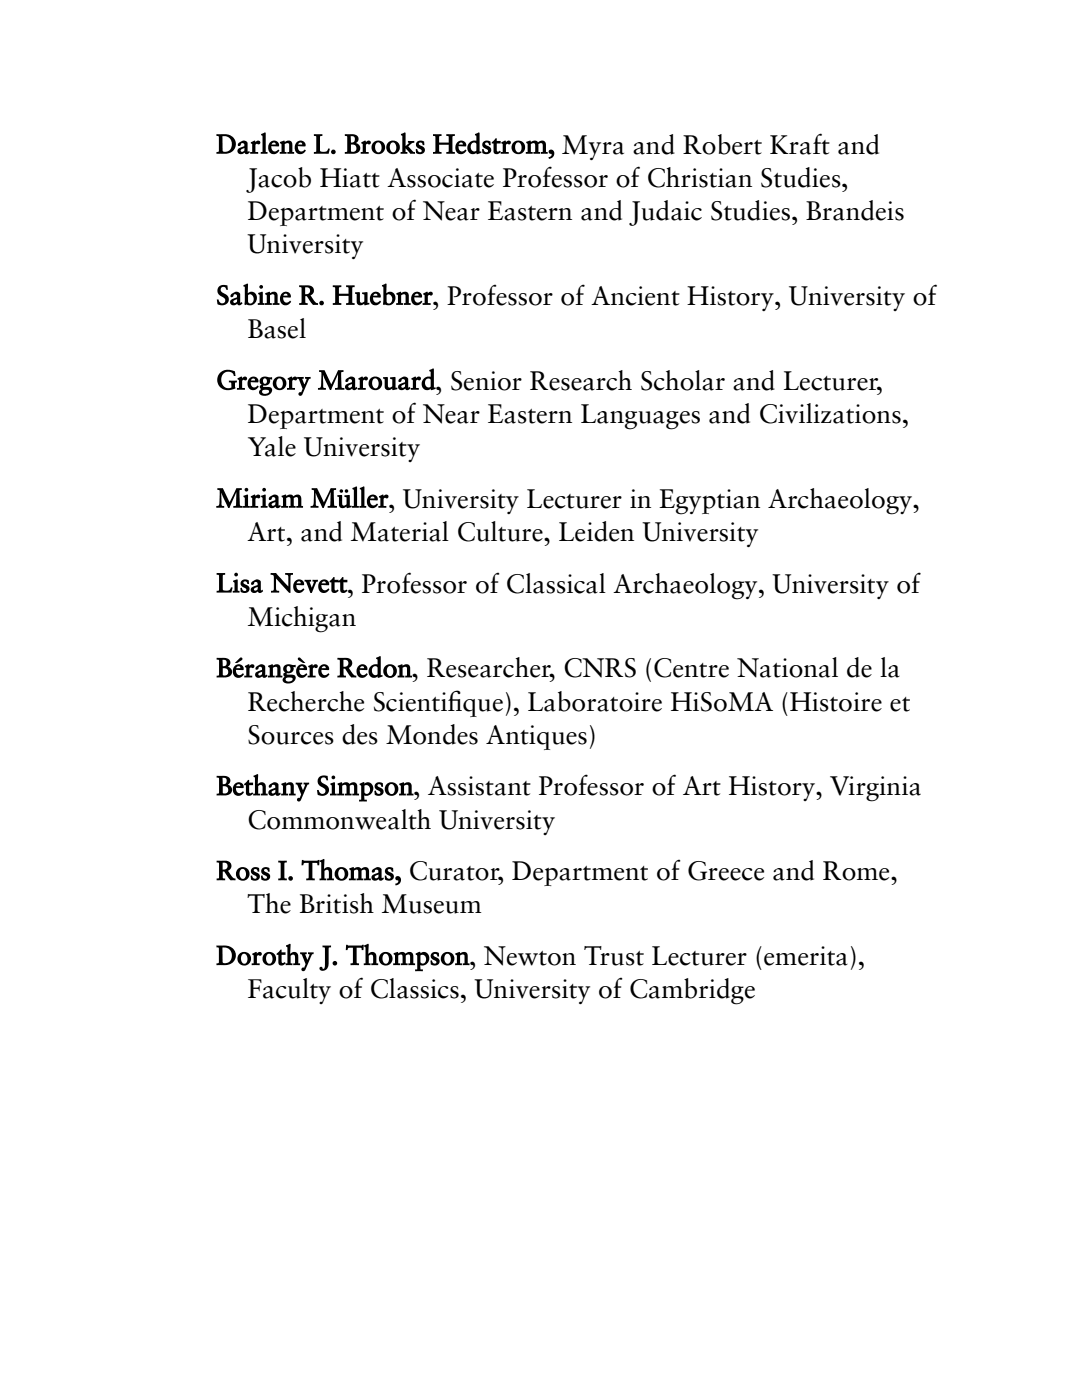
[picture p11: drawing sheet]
<svg xmlns="http://www.w3.org/2000/svg" width="216mm" height="279mm" viewBox="0 0 216 279" stroke-linecap="round" stroke-linejoin="round" font-family="sans-serif">
<defs><g id="words">
<g font-size="5.3">
<text x="112.1" y="30.7">Myra and Robert Kraft and</text>
<text x="49.4" y="37.3">Jacob Hiatt Associate Professor of Christian Studies,</text>
<text x="49.4" y="43.9">Department of Near Eastern and Judaic Studies, Brandeis</text>
<text x="49.4" y="50.5">University</text>
<text x="86.3" y="60.9">, Professor of Ancient History, University of</text>
<text x="49.4" y="67.5">Basel</text>
<text x="86.9" y="77.8">, Senior Research Scholar and Lecturer,</text>
<text x="49.4" y="84.4">Department of Near Eastern Languages and Civilizations,</text>
<text x="49.4" y="91">Yale University</text>
<text x="77.4" y="101.3">, University Lecturer in Egyptian Archaeology,</text>
<text x="49.4" y="108">Art, and Material Culture, Leiden University</text>
<text x="69.2" y="118.3">, Professor of Classical Archaeology, University of</text>
<text x="49.4" y="124.9">Michigan</text>
<text x="82.1" y="135.2">, Researcher, CNRS (Centre National de la</text>
<text x="49.4" y="141.8">Recherche Scientifi que), Laboratoire HiSoMA (Histoire et</text>
<text x="49.4" y="148.4">Sources des Mondes Antiques)</text>
<text x="82.4" y="158.8">, Assistant Professor of Art History, Virginia</text>
<text x="49.4" y="165.4">Commonwealth University</text>
<text x="81.5" y="175.7">Curator, Department of Greece and Rome,</text>
<text x="49.4" y="182.3">The British Museum</text>
<text x="93.6" y="192.6">, Newton Trust Lecturer (emerita),</text>
<text x="49.4" y="199.2">Faculty of Classics, University of Cambridge</text>
</g>
</g></defs>
<g fill="#000">
<path d="M43.2 26.8h.9a2.27 2.27 0 0 1 3 2.1 2.22 2.22 0 0 1-2.9 1.8h-1v-.4a.33 .33 0 0 0 .5-.3v-2.6l-.1-.2-.4-.1zM44.4 27.2v2.9a1.21 1.21 0 0 0 1.4-.1 1.21 1.21 0 0 0 .5-1.2 1.58 1.58 0 0 0-1.9-1.6zM47.6 28.5l.5-.3a.81 .81 0 0 1 1.3 .4v1.6l.1 .1 .2-.2 .2 .3a.55 .55 0 0 1-.6 .4 .55 .55 0 0 1-.5-.4 .71 .71 0 0 1-1.1 .3 .71 .71 0 0 1 0-1.1l1.1-.4-.1-.5-.6-.1a.38 .38 0 0 1-.2 .5 .38 .38 0 0 1-.5-.2zM48.1 29.9a.31 .31 0 0 0 .1 .4 .31 .31 0 0 0 .5-.2l.1-.6zM50 28.4l.8-.3 .2 .1-.1 .5a.57 .57 0 0 1 .4-.6 .57 .57 0 0 1 .6 .3 .46 .46 0 0 1-.7 .3l-.2 .2v1.4h.5v.4h-1.6v-.4h.4v-1.5l-.3-.2zM52.1 26.7l.9-.2v3.8h.4v.4h-1.4v-.4h.4v-3.1l-.3-.2zM53.9 28.4a.93 .93 0 0 1 1.2-.3 .93 .93 0 0 1 .5 1.1h-1.5a.81 .81 0 0 0 .4 .9 .81 .81 0 0 0 1-.3l.3 .3a1.21 1.21 0 0 1-1.7 .6 1.21 1.21 0 0 1-.5-1.7zM54.3 28.6l-.1 .2h.8a.37 .37 0 0 0-.2-.4 .37 .37 0 0 0-.5 .2zM55.9 28.3l.7-.2 .2 .2a.85 .85 0 0 1 1-.2 .85 .85 0 0 1 .5 .8v1.4h.4v.4h-1.4v-.4h.4v-1.4a.53 .53 0 0 0-.9-.1v1.5h.4v.4h-1.4v-.4h.4v-1.5l-.3-.2zM59.2 28.4a.93 .93 0 0 1 1.2-.3 .93 .93 0 0 1 .5 1.1h-1.5a.81 .81 0 0 0 .4 .9 .81 .81 0 0 0 1-.3l.2 .3a1.21 1.21 0 0 1-1.6 .6 1.21 1.21 0 0 1-.5-1.7zM59.6 28.6l-.1 .2h.8a.37 .37 0 0 0-.2-.4 .37 .37 0 0 0-.5 .2zM62.6 26.8h1.7v.3a.31 .31 0 0 0-.3 0 .31 .31 0 0 0-.1 .3v2.5a.47 .47 0 0 0 .2 .4 .47 .47 0 0 0 .5 0 .75 .75 0 0 0 .9-.7l.3 .1-.2 1h-3v-.4a.31 .31 0 0 0 .5-.2v-2.8l-.1-.1-.4-.1zM66.1 30.3a.46 .46 0 0 1 .9 0 .46 .46 0 0 1-.9 0zM68.8 26.8h.2a3.4 3.4 0 0 1 2.4 .4 .86 .86 0 0 1 0 1 .86 .86 0 0 1-.8 .4 1.07 1.07 0 0 1 1.3 1 1.07 1.07 0 0 1-1.3 1.1h-1.8v-.4a.31 .31 0 0 0 .5-.2v-2.8l-.1-.1-.4-.1zM70 28.8v1.2a.27 .27 0 0 0 .1 .3 .27 .27 0 0 0 .3 0 .77 .77 0 0 0 .7-1 .77 .77 0 0 0-1.1-.5zM70 27.1v1.4a.68 .68 0 0 0 .8-.7 .68 .68 0 0 0-.8-.7zM72.1 28.4l.8-.3 .1 .1-.1 .5a.57 .57 0 0 1 .4-.6 .57 .57 0 0 1 .7 .3 .46 .46 0 0 1-.7 .3l-.3 .2v1.4h.6v.4h-1.6v-.4h.4v-1.5l-.3-.2zM74.1 29.4a1.36 1.36 0 0 1 2.7 0 1.36 1.36 0 0 1-2.7 0zM75.1 28.6a1.21 1.21 0 0 0 .4 1.8 1.09 1.09 0 0 0 .6-1 1.09 1.09 0 0 0-.6-1zM77.1 29.4a1.36 1.36 0 0 1 2.7 0 1.36 1.36 0 0 1-2.7 0zM78 28.6a1.21 1.21 0 0 0 .5 1.8 1.09 1.09 0 0 0 .6-1 1.09 1.09 0 0 0-.7-1zM80 26.7l.9-.2v2.7l.8-.7h-.3v-.4h1.3v.4l-.5 .1-.7 .6 .9 1 .4 .2v.3h-.5a.41 .41 0 0 1-.6-.3l-.8-.9v.8h.4v.4h-1.4v-.4h.4v-3.1l-.3-.2zM83.2 28.3a1.22 1.22 0 0 1 1.4-.1l.1 .8h-.4a.38 .38 0 0 0-.2-.6 .38 .38 0 0 0-.5 .5l.2 .1a.9 .9 0 0 1 .9 .6 .9 .9 0 0 1-.3 1 1.36 1.36 0 0 1-1.4-.1l-.1-.7 .3-.1a.5 .5 0 0 0 .3 .6 .5 .5 0 0 0 .6-.2l-.2-.3a.91 .91 0 0 1-.8-.5 .91 .91 0 0 1 .1-1zM86.4 26.8h1.7v.3a.31 .31 0 0 0-.3 0 .31 .31 0 0 0-.2 .3v1.1h1.9v-1.3l-.4-.1v-.3h1.7v.3l-.4 .1-.1 .2v2.8l.1 .1h.4v.4h-1.7v-.4h.3l.1-.1v-1.3h-1.9v1.2a.31 .31 0 0 0 .2 .3 .31 .31 0 0 0 .3-.1v.4h-1.7v-.4h.4l.1-.2v-2.8l-.2-.1-.3-.1zM91.3 28.4a.93 .93 0 0 1 1.2-.3 .93 .93 0 0 1 .4 1.1h-1.5a.81 .81 0 0 0 .5 .9 .81 .81 0 0 0 1-.3l.2 .3a1.21 1.21 0 0 1-1.6 .6 1.21 1.21 0 0 1-.6-1.7zM91.7 28.6l-.2 .2h.9a.37 .37 0 0 0-.3-.4 .37 .37 0 0 0-.4 .2zM94.8 26.7l.7-.3 .2 .2v3.6h.3v.4h-.3a.36 .36 0 0 1-.4 .2 .36 .36 0 0 1-.2-.3l.1-.2a1.09 1.09 0 0 1-1.5 .3 1.09 1.09 0 0 1-.4-1.5 1.45 1.45 0 0 1 1.8-1l-.1-.9-.2-.2zM94.1 28.6a.87 .87 0 0 0-.2 1.1 .87 .87 0 0 0 1 .5l.2-.2-.1-1.4-.4-.2zM96.5 28.3a1.22 1.22 0 0 1 1.4-.1v.8h-.3a.38 .38 0 0 0-.3-.6 .38 .38 0 0 0-.4 .5l.2 .1a.9 .9 0 0 1 .8 .6 .9 .9 0 0 1-.3 1 1.36 1.36 0 0 1-1.3-.1l-.1-.7 .3-.1a.5 .5 0 0 0 .3 .6 .5 .5 0 0 0 .6-.2l-.3-.3a.91 .91 0 0 1-.8-.5 .91 .91 0 0 1 .2-1zM98.9 27.6h.2v.5h.8v.5h-.8v1.3l.2 .4 .4-.2 .2 .2a.77 .77 0 0 1-.7 .5 .77 .77 0 0 1-.7-.6v-1.6h-.4v-.2zM100 28.4l.8-.3 .2 .1-.2 .5a.57 .57 0 0 1 .5-.6 .57 .57 0 0 1 .6 .3 .46 .46 0 0 1-.7 .3l-.2 .2v1.4h.5v.4h-1.6v-.4h.4v-1.5l-.3-.2zM102.1 29.4a1.36 1.36 0 0 1 2.7 0 1.36 1.36 0 0 1-2.7 0zM103 28.6a1.21 1.21 0 0 0 .5 1.8 1.09 1.09 0 0 0 .6-1 1.09 1.09 0 0 0-.7-1zM105 28.3l.8-.2 .1 .3 .2-.2a.87 .87 0 0 1 1.2 .2 .87 .87 0 0 1 1-.3 .87 .87 0 0 1 .6 .8v1.4h.4v.4h-1.4v-.4h.4v-1.2a.47 .47 0 0 0-.3-.5 .47 .47 0 0 0-.6 .2v1.5h.4v.4h-1.4v-.4h.4v-1.2a.47 .47 0 0 0-.3-.5 .47 .47 0 0 0-.6 .2v1.5h.4v.4h-1.4v-.4h.4v-1.5l-.3-.3zM109.6 30a.81 .81 0 0 1 1 .5 .81 .81 0 0 1-.4 1l-.7 .2-.1-.3a.48 .48 0 0 0 .5-.2 .48 .48 0 0 0 .1-.5l-.5-.3z"/>
<path d="M43.7 57.2l.8-.3 .9 .1 .1 .8h-.4a.59 .59 0 0 0-.5-.5 .59 .59 0 0 0-.6 .5 .59 .59 0 0 0 .5 .6 1.26 1.26 0 0 1 1.1 .9 1.26 1.26 0 0 1-.4 1.3 1.71 1.71 0 0 1-1.8 .1l-.1-.9h.3a.67 .67 0 0 0 .7 .8 .67 .67 0 0 0 .6-1l-.3-.2a1.34 1.34 0 0 1-.9-2.2zM46.2 58.7l.4-.3a.81 .81 0 0 1 1.3 .4v1.5l.1 .1 .2-.1 .2 .3a.55 .55 0 0 1-.5 .3 .55 .55 0 0 1-.6-.3 .71 .71 0 0 1-1 .3 .71 .71 0 0 1-.1-1.1l1.1-.5-.1-.4-.5-.1a.38 .38 0 0 1-.2 .5 .38 .38 0 0 1-.5-.2zM46.6 60a.31 .31 0 0 0 .1 .5 .31 .31 0 0 0 .5-.2l.1-.6zM48.6 56.9l.9-.3-.1 2a1.11 1.11 0 0 1 1.5-.1 1.11 1.11 0 0 1 .3 1.5 1.37 1.37 0 0 1-2 .8l-.2 .1-.2-.1v-3.4l-.2-.2zM49.5 58.9v1.3a.59 .59 0 0 0 .7 .4 .59 .59 0 0 0 .4-.8 .76 .76 0 0 0-.2-.8 .76 .76 0 0 0-.9-.1zM51.5 58.5l.9-.2v2.1l.4 .1v.4h-1.4v-.4l.4-.1v-1.5l-.3-.2zM51.7 57.2a.4 .4 0 0 1 .8 0 .4 .4 0 0 1-.8 0zM52.9 58.5l.8-.3 .2 .3a.85 .85 0 0 1 .9-.3 .85 .85 0 0 1 .6 .9v1.4h.4v.4h-1.4v-.4h.4v-1.4a.53 .53 0 0 0-.9-.2v1.6h.3v.4h-1.3v-.4l.3-.1v-1.4l-.3-.2zM56.3 58.5a.93 .93 0 0 1 1.2-.2 .93 .93 0 0 1 .4 1.1l-1.5-.1a.81 .81 0 0 0 .5 1 .81 .81 0 0 0 1-.3l.2 .2a1.21 1.21 0 0 1-1.6 .6 1.21 1.21 0 0 1-.6-1.6zM56.7 58.7l-.2 .3h.9a.37 .37 0 0 0-.3-.4 .37 .37 0 0 0-.4 .1zM59.7 56.9h1.2a1.27 1.27 0 0 1 1.7 1.3l-.2 .4-.4 .4 .3 .5a1.6 1.6 0 0 0 1.2 1v.4l-.4-.1a1.13 1.13 0 0 1-1.3-.8l-.6-.9h-.3v1.1a.31 .31 0 0 0 .2 .3 .31 .31 0 0 0 .3 0v.4h-1.7v-.4a.31 .31 0 0 0 .5-.2v-2.8l-.2-.2h-.3zM60.9 57.3v1.4a.74 .74 0 0 0 1-.7 .74 .74 0 0 0-1-.7zM63.7 60.5a.46 .46 0 0 1 .9 0 .46 .46 0 0 1-.9 0zM66.4 56.9h1.7v.4a.31 .31 0 0 0-.3 0 .31 .31 0 0 0-.2 .3v1h1.9v-1.2l-.4-.1v-.4h1.7v.4h-.4l-.1 .3v2.7l.1 .2h.4v.4h-1.7v-.4h.3l.1-.2v-1.3h-1.9v1.2a.31 .31 0 0 0 .2 .3 .31 .31 0 0 0 .3 0v.4h-1.7v-.4h.4l.1-.3v-2.7l-.1-.2h-.4zM70.9 58.3h.4a.3 .3 0 0 1 .5 .3v1.4a.4 .4 0 0 0 .3 .4 .4 .4 0 0 0 .5-.1l.1-.1v-1.4l-.4-.1v-.3l1-.1v2.1h.4v.4l-.9 .1-.1-.3a.84 .84 0 0 1-.9 .3 .84 .84 0 0 1-.6-.7v-1.4l-.3-.2zM74.2 58.5a.93 .93 0 0 1 1.2-.2 .93 .93 0 0 1 .5 1.1l-1.5-.1a.81 .81 0 0 0 .4 1 .81 .81 0 0 0 1-.3l.2 .2a1.21 1.21 0 0 1-1.6 .6 1.21 1.21 0 0 1-.5-1.6zM74.6 58.7l-.1 .3h.8a.37 .37 0 0 0-.2-.4 .37 .37 0 0 0-.5 .1zM76.2 56.9l.9-.3v2a1.11 1.11 0 0 1 1.5-.1 1.11 1.11 0 0 1 .2 1.5 1.37 1.37 0 0 1-2 .8l-.1 .1-.3-.1 .1-3.4-.3-.2zM77.1 58.9v1.3a.59 .59 0 0 0 .8 .4 .59 .59 0 0 0 .4-.8 .76 .76 0 0 0-.3-.8 .76 .76 0 0 0-.9-.1zM79.1 58.5l.8-.3 .1 .3a.85 .85 0 0 1 1-.3 .85 .85 0 0 1 .6 .9v1.4h.3v.4h-1.3v-.4h.3v-1.4a.53 .53 0 0 0-.9-.2l.1 1.6h.3v.4h-1.3v-.4l.3-.1v-1.4l-.3-.2zM82.5 58.5a.93 .93 0 0 1 1.1-.2 .93 .93 0 0 1 .5 1.1l-1.5-.1a.81 .81 0 0 0 .5 1 .81 .81 0 0 0 1-.3l.2 .2a1.21 1.21 0 0 1-1.7 .6 1.21 1.21 0 0 1-.5-1.6zM82.9 58.7l-.2 .3h.8a.37 .37 0 0 0-.2-.4 .37 .37 0 0 0-.4 .1zM84.5 58.6l.7-.4 .2 .2-.1 .5a.57 .57 0 0 1 .4-.6 .57 .57 0 0 1 .7 .3 .46 .46 0 0 1-.8 .3l-.2 .2v1.3l.5 .1v.4h-1.6v-.4l.4-.1v-1.5l-.2-.1z"/>
<path d="M43.9 74.4a2.66 2.66 0 0 1 3-.3l.1 .9h-.3a1.34 1.34 0 0 0-1.7-.7 1.34 1.34 0 0 0-.8 1.7 1.43 1.43 0 0 0 2 1.3l-.1-.9-.4-.1v-.3h1.6v.3a.25 .25 0 0 0-.3 0 .25 .25 0 0 0-.1 .3l.1 .9a2.38 2.38 0 0 1-3.6-1.2 2.01 2.01 0 0 1 .5-1.9zM47.4 75.5l.8-.4 .1 .2-.1 .5a.57 .57 0 0 1 .5-.6 .57 .57 0 0 1 .6 .3 .46 .46 0 0 1-.7 .3l-.3 .2v1.4h.6v.4h-1.6v-.4h.4v-1.5l-.3-.2zM49.8 75.5a.93 .93 0 0 1 1.2-.3 .93 .93 0 0 1 .4 1.1h-1.4a.81 .81 0 0 0 .4 .9 .81 .81 0 0 0 1-.3l.2 .2a1.21 1.21 0 0 1-1.6 .7 1.21 1.21 0 0 1-.6-1.7zM50.2 75.7l-.1 .2h.8a.37 .37 0 0 0-.2-.4 .37 .37 0 0 0-.5 .2zM52.1 75.4l.6-.2 1.6 .1v.5l-.5-.1a.99 .99 0 0 1-.2 1 .99 .99 0 0 1-1.1 .3v.2h.4a1.26 1.26 0 0 1 1.4 .5 1.43 1.43 0 0 1-1 1.3 1.43 1.43 0 0 1-1.6-.6 .6 .6 0 0 1 .7-.7 .45 .45 0 0 1-.6-.4 .45 .45 0 0 1 .5-.5 .8 .8 0 0 1-.2-1.4zM52.4 78a.61 .61 0 0 0 .3 .6 .61 .61 0 0 0 .7-.1 .4 .4 0 0 0 .2-.6 .4 .4 0 0 0-.5-.1zM52.6 75.6a.49 .49 0 0 0-.1 .7 .49 .49 0 0 0 .7 .1l.1-.3a.44 .44 0 0 0-.2-.5 .44 .44 0 0 0-.5 0zM54.4 76.5a1.36 1.36 0 0 1 2.7 0 1.36 1.36 0 0 1-2.7 0zM55.4 75.7a1.21 1.21 0 0 0 .4 1.8 1.09 1.09 0 0 0 .6-1 1.09 1.09 0 0 0-.6-1zM57.4 75.5l.8-.4 .1 .2-.1 .5a.57 .57 0 0 1 .4-.6 .57 .57 0 0 1 .7 .3 .46 .46 0 0 1-.7 .3l-.3 .2v1.4h.6v.4h-1.6v-.4h.4v-1.5l-.3-.2zM59.3 75.2h1.3v.4h-.3l.4 1.4 .3-.9a.32 .32 0 0 0 0-.5h-.1v-.4h1.1v.4l-.4 .2-1.2 2.9a.4 .4 0 0 1-.5 .4 .4 .4 0 0 1-.3-.5 .4 .4 0 0 1 .5-.3v-.1a1.36 1.36 0 0 0-.1-1.6l-.1-.3a.61 .61 0 0 0-.6-.7zM63.7 73.9h1l1.4 2.8 1.4-2.8h1v.3h-.3l-.1 .2v2.6l.1 .4h.5v.4h-1.9v-.4h.5l.1-.2 .1-2.6-1.4 3.2h-.3l-1.4-3.1 .1 2.2a.33 .33 0 0 0 .3 .5h.2v.4h-1.6v-.4a.52 .52 0 0 0 .6-.1 .52 .52 0 0 0 .1-.6v-2.2l-.1-.2-.3-.1zM69.1 75.6l.5-.3a.81 .81 0 0 1 1.3 .4v1.6l.1 .1 .2-.2 .1 .3a.55 .55 0 0 1-.5 .4 .55 .55 0 0 1-.5-.4 .71 .71 0 0 1-1.1 .3 .71 .71 0 0 1 0-1.1l1-.4v-.5l-.6-.1a.38 .38 0 0 1-.2 .5 .38 .38 0 0 1-.5-.2zM69.6 77a.31 .31 0 0 0 .1 .4 .31 .31 0 0 0 .4-.2l.2-.6zM71.5 75.5l.8-.4 .1 .2-.1 .5a.57 .57 0 0 1 .5-.6 .57 .57 0 0 1 .6 .3 .46 .46 0 0 1-.7 .3l-.3 .2v1.4h.6v.4h-1.6v-.4h.4v-1.5l-.3-.2zM73.5 76.5a1.4 1.4 0 0 1 2.8 0 1.4 1.4 0 0 1-2.8 0zM74.5 75.7a1.21 1.21 0 0 0 .4 1.8 1.09 1.09 0 0 0 .7-1 1.09 1.09 0 0 0-.7-1zM76.4 75.3l.5-.1a.3 .3 0 0 1 .5 .3v1.4a.4 .4 0 0 0 .3 .5 .4 .4 0 0 0 .5-.2l.1-.1v-1.4l-.5-.1v-.3l1.1-.1v2.2h.4v.3l-.9 .2-.1-.4a.84 .84 0 0 1-.9 .4 .84 .84 0 0 1-.6-.8l-.1-1.4-.3-.1zM79.7 75.6l.5-.3a.81 .81 0 0 1 1.3 .4v1.6l.1 .1 .2-.2 .1 .3a.55 .55 0 0 1-.5 .4 .55 .55 0 0 1-.5-.4 .71 .71 0 0 1-1.1 .3 .71 .71 0 0 1-.1-1.1l1.1-.4v-.5l-.6-.1a.38 .38 0 0 1-.2 .5 .38 .38 0 0 1-.5-.2zM80.2 77a.31 .31 0 0 0 .1 .4 .31 .31 0 0 0 .4-.2l.1-.6zM82.1 75.5l.8-.4 .1 .2-.1 .5a.57 .57 0 0 1 .4-.6 .57 .57 0 0 1 .7 .3 .46 .46 0 0 1-.7 .3l-.3 .2v1.4h.6v.4h-1.6v-.4h.4v-1.5l-.3-.2zM85.7 73.8l.7-.3 .2 .2v3.6h.3v.4h-.3a.36 .36 0 0 1-.4 .2 .36 .36 0 0 1-.3-.3l.1-.2a1.09 1.09 0 0 1-1.4 .3 1.09 1.09 0 0 1-.4-1.5 1.45 1.45 0 0 1 1.7-1v-1l-.2-.1zM85 75.7a.87 .87 0 0 0-.2 1.1 .87 .87 0 0 0 1 .5l.1-.2v-1.4l-.4-.2z"/>
<path d="M43.4 97.4h1.1l1.3 2.8 1.4-2.8h1.1v.4h-.4l-.1 .2v2.6l.1 .3 .5 .1v.3h-1.8v-.3h.4l.1-.2 .1-2.6-1.4 3.2h-.3l-1.4-3.1 .1 2.2a.33 .33 0 0 0 .3 .5h.2v.3h-1.5v-.3a.52 .52 0 0 0 .5-.2 .52 .52 0 0 0 .1-.5v-2.3l-.1-.2h-.3zM48.6 98.9l.9-.2v2.2l.3 .1v.3h-1.3v-.3l.4-.1-.1-1.5-.2-.2zM48.8 97.7a.37 .37 0 0 1 .7 0 .37 .37 0 0 1-.7 0zM50 99l.8-.3 .2 .2-.1 .4a.57 .57 0 0 1 .4-.5 .57 .57 0 0 1 .6 .3 .46 .46 0 0 1-.7 .2l-.2 .3v1.3l.5 .1v.3h-1.6v-.3l.4-.1v-1.5l-.3-.1zM52.1 98.9l.9-.2v2.2l.4 .1v.3h-1.4v-.3l.4-.1v-1.5l-.3-.2zM52.3 97.7a.4 .4 0 0 1 .8 0 .4 .4 0 0 1-.8 0zM53.8 99.2l.5-.3a.81 .81 0 0 1 1.3 .4v1.5l.1 .1 .2-.2 .1 .3a.55 .55 0 0 1-.5 .4 .55 .55 0 0 1-.5-.3 .71 .71 0 0 1-1.1 .3 .71 .71 0 0 1 0-1.2l1-.4v-.4l-.6-.1a.38 .38 0 0 1-.2 .4 .38 .38 0 0 1-.5-.1zM54.3 100.5a.31 .31 0 0 0 .1 .5 .31 .31 0 0 0 .4-.2l.2-.6zM56.2 98.9l.8-.2 .1 .4 .2-.2a.87 .87 0 0 1 1.2 .2 .87 .87 0 0 1 1-.4 .87 .87 0 0 1 .6 .9v1.4h.4v.3h-1.4v-.3h.4v-1.3a.47 .47 0 0 0-.3-.5 .47 .47 0 0 0-.6 .2v1.5l.4 .1v.3h-1.4v-.3h.4v-1.3a.47 .47 0 0 0-.3-.5 .47 .47 0 0 0-.6 .2v1.6h.4v.3h-1.4v-.3l.4-.1v-1.5l-.3-.2zM62.2 97.4h1.1l1.3 2.8 1.4-2.8h1.1v.4h-.4l-.1 .2 .1 2.6v.3l.5 .1v.3h-1.8v-.3h.4l.1-.2 .1-2.6-1.4 3.2h-.3l-1.4-3.1 .1 2.2a.33 .33 0 0 0 .3 .5h.2v.3h-1.5v-.3a.52 .52 0 0 0 .5-.2 .52 .52 0 0 0 .1-.5l.1-2.3-.1-.2h-.4zM67.3 98.8h.5a.3 .3 0 0 1 .5 .2v1.5a.4 .4 0 0 0 .2 .4 .4 .4 0 0 0 .5-.2l.2-.1v-1.3l-.5-.2v-.2l1-.1 .1 2.1h.4v.3l-.9 .2-.2-.3a.84 .84 0 0 1-.9 .3 .84 .84 0 0 1-.6-.7v-1.5l-.3-.1zM67.8 98a.35 .35 0 0 1 .7 0 .35 .35 0 0 1-.7 0zM68.8 98a.35 .35 0 0 1 .7 0 .35 .35 0 0 1-.7 0zM70.3 97.4l.9-.3v3.8l.4 .1v.3h-1.3v-.3l.3-.1v-3l-.3-.3zM71.8 97.4l.9-.3v3.8l.4 .1v.3h-1.4v-.3l.4-.1v-3l-.3-.3zM73.6 99a.93 .93 0 0 1 1.2-.3 .93 .93 0 0 1 .5 1.2l-1.5-.1a.81 .81 0 0 0 .4 1 .81 .81 0 0 0 1-.3l.2 .2a1.21 1.21 0 0 1-1.6 .6 1.21 1.21 0 0 1-.5-1.6zM74 99.2l-.1 .3h.8a.37 .37 0 0 0-.2-.4 .37 .37 0 0 0-.5 .1zM75.6 99l.8-.3 .1 .2-.1 .4a.57 .57 0 0 1 .5-.5 .57 .57 0 0 1 .6 .3 .46 .46 0 0 1-.7 .2l-.3 .3v1.3l.6 .1v.3h-1.6v-.3l.4-.1v-1.5l-.3-.1z"/>
<path d="M43.2 114.4h1.7v.3a.31 .31 0 0 0-.3 0 .31 .31 0 0 0-.2 .3v2.4a.47 .47 0 0 0 .3 .5 .47 .47 0 0 0 .5 0 .75 .75 0 0 0 .9-.7l.3 .1-.2 1h-3v-.4a.31 .31 0 0 0 .5-.2v-2.8l-.1-.2h-.4zM46.5 115.9l.9-.2v2.1l.4 .1v.4h-1.4v-.4l.4-.1v-1.5l-.3-.2zM46.7 114.7a.4 .4 0 0 1 .8 0 .4 .4 0 0 1-.8 0zM48.2 115.9a1.22 1.22 0 0 1 1.4-.1l.1 .7h-.3a.38 .38 0 0 0-.3-.5 .38 .38 0 0 0-.5 .4l.2 .2a.9 .9 0 0 1 .9 .6 .9 .9 0 0 1-.3 1 1.36 1.36 0 0 1-1.4-.1v-.7l.3-.1a.5 .5 0 0 0 .2 .6 .5 .5 0 0 0 .7-.2l-.3-.3a.91 .91 0 0 1-.8-.6 .91 .91 0 0 1 .1-.9zM50.3 116.1l.5-.3a.81 .81 0 0 1 1.2 .4l.1 1.6h.1l.1-.1 .2 .3a.55 .55 0 0 1-.5 .4 .55 .55 0 0 1-.5-.4 .71 .71 0 0 1-1.1 .3 .71 .71 0 0 1-.1-1.1l1.1-.4v-.5l-.6-.1a.38 .38 0 0 1-.2 .5 .38 .38 0 0 1-.5-.2zM50.8 117.4a.31 .31 0 0 0 .1 .5 .31 .31 0 0 0 .4-.2l.1-.6zM54 114.4h.5a.94 .94 0 0 1 1.1 .6l1.9 2.1v-1.9a.45 .45 0 0 0-.1-.4 .45 .45 0 0 0-.5-.1v-.3h1.6v.3a.35 .35 0 0 0-.4 .1 .35 .35 0 0 0-.1 .3v3.2h-.3l-2.6-2.8v1.6a.53 .53 0 0 0 0 .7 .53 .53 0 0 0 .6 .1v.4h-1.6v-.4a.43 .43 0 0 0 .5-.1 .43 .43 0 0 0 0-.5v-2.3l-.2-.2-.4-.1zM58.9 115.9a.93 .93 0 0 1 1.2-.2 .93 .93 0 0 1 .5 1.1l-1.5-.1a.81 .81 0 0 0 .4 1 .81 .81 0 0 0 1-.3l.2 .2a1.21 1.21 0 0 1-1.6 .6 1.21 1.21 0 0 1-.5-1.6zM59.3 116.2l-.1 .2h.8a.37 .37 0 0 0-.2-.4 .37 .37 0 0 0-.5 .2zM60.8 115.7h1.3v.4h-.3l.4 1.2 .4-1.2h-.2v-.4h1v.4l-.3 .1-.9 2.1h-.3l-.8-2.1-.3-.1zM63.9 115.9a.93 .93 0 0 1 1.2-.2 .93 .93 0 0 1 .5 1.1l-1.5-.1a.81 .81 0 0 0 .4 1 .81 .81 0 0 0 1-.3l.2 .2a1.21 1.21 0 0 1-1.6 .6 1.21 1.21 0 0 1-.5-1.6zM64.3 116.2l-.1 .2h.8a.37 .37 0 0 0-.2-.4 .37 .37 0 0 0-.5 .2zM66.5 115.2h.3v.5h.7v.5h-.7v1.3l.1 .3 .5-.2 .2 .3a.77 .77 0 0 1-.8 .5 .77 .77 0 0 1-.7-.7v-1.5h-.3v-.2zM68.3 115.2h.2v.5h.8v.5h-.8v1.3l.2 .3 .4-.2 .2 .3a.77 .77 0 0 1-.7 .5 .77 .77 0 0 1-.7-.7v-1.5h-.4v-.2z"/>
<path d="M43.2 131.3h.2a3.4 3.4 0 0 1 2.4 .4 .86 .86 0 0 1 .1 1 .86 .86 0 0 1-.9 .4 1.07 1.07 0 0 1 1.3 1.1 1.07 1.07 0 0 1-1.3 1h-1.8v-.4a.31 .31 0 0 0 .5-.2v-2.8l-.1-.1-.4-.1zM44.4 133.3v1.2a.27 .27 0 0 0 .1 .3 .27 .27 0 0 0 .3 0 .77 .77 0 0 0 .7-.9 .77 .77 0 0 0-1.1-.6zM44.4 131.6v1.4a.68 .68 0 0 0 .9-.7 .68 .68 0 0 0-.9-.7zM46.9 132.9a.93 .93 0 0 1 1.2-.3 .93 .93 0 0 1 .4 1.1h-1.5a.81 .81 0 0 0 .5 .9 .81 .81 0 0 0 1-.3l.2 .3a1.21 1.21 0 0 1-1.6 .6 1.21 1.21 0 0 1-.6-1.7zM47.3 133.1l-.2 .3h.8a.37 .37 0 0 0-.2-.4 .37 .37 0 0 0-.4 .1zM46.8 132.3l.9-.9a.32 .32 0 0 1 .5-.2 .32 .32 0 0 1 0 .6l-.9 .5zM48.9 132.9l.7-.3 .2 .1-.1 .5a.57 .57 0 0 1 .4-.6 .57 .57 0 0 1 .7 .4 .46 .46 0 0 1-.8 .2l-.2 .3v1.3h.5v.4h-1.6v-.4h.4v-1.5l-.2-.2zM51.2 133l.4-.3a.81 .81 0 0 1 1.3 .4v1.6l.1 .1 .2-.2 .2 .3a.55 .55 0 0 1-.5 .4 .55 .55 0 0 1-.6-.4 .71 .71 0 0 1-1 .3 .71 .71 0 0 1-.1-1.1l1.1-.4-.1-.5-.5-.1a.38 .38 0 0 1-.2 .5 .38 .38 0 0 1-.5-.2zM51.6 134.4a.31 .31 0 0 0 .1 .4 .31 .31 0 0 0 .5-.2l.1-.6zM53.5 132.8l.8-.2 .2 .3a.85 .85 0 0 1 .9-.3 .85 .85 0 0 1 .6 .8v1.4h.3v.4h-1.3v-.4h.3v-1.4a.53 .53 0 0 0-.8-.1v1.5h.3v.4h-1.3v-.4h.3v-1.5l-.3-.2zM56.8 132.8l.6-.2 1.6 .1v.5l-.5-.1a.99 .99 0 0 1-.2 1.1 .99 .99 0 0 1-1.1 .2v.2h.4a1.26 1.26 0 0 1 1.4 .5 1.43 1.43 0 0 1-1 1.3 1.43 1.43 0 0 1-1.6-.6 .6 .6 0 0 1 .7-.7 .45 .45 0 0 1-.6-.4 .45 .45 0 0 1 .5-.5 .8 .8 0 0 1-.2-1.4zM57.1 135.4a.61 .61 0 0 0 .3 .6 .61 .61 0 0 0 .7-.1 .4 .4 0 0 0 .2-.5 .4 .4 0 0 0-.5-.2zM57.3 133a.49 .49 0 0 0-.1 .7 .49 .49 0 0 0 .7 .1l.1-.3a.44 .44 0 0 0-.2-.5 .44 .44 0 0 0-.5 0zM59.5 132.9a.93 .93 0 0 1 1.2-.3 .93 .93 0 0 1 .4 1.1h-1.4a.81 .81 0 0 0 .4 .9 .81 .81 0 0 0 1-.3l.2 .3a1.21 1.21 0 0 1-1.6 .6 1.21 1.21 0 0 1-.6-1.7zM59.9 133.1l-.1 .3h.8a.37 .37 0 0 0-.2-.4 .37 .37 0 0 0-.5 .1zM59.5 131.3h.4l1 1h-.4l-.9-.5-.2-.3zM61.5 132.9l.8-.3 .1 .1-.1 .5a.57 .57 0 0 1 .5-.6 .57 .57 0 0 1 .6 .4 .46 .46 0 0 1-.7 .2l-.3 .3v1.3h.6v.4h-1.6v-.4h.4v-1.5l-.3-.2zM63.9 132.9a.93 .93 0 0 1 1.2-.3 .93 .93 0 0 1 .5 1.1h-1.5a.81 .81 0 0 0 .4 .9 .81 .81 0 0 0 1-.3l.2 .3a1.21 1.21 0 0 1-1.6 .6 1.21 1.21 0 0 1-.5-1.7zM64.3 133.1l-.1 .3h.8a.37 .37 0 0 0-.2-.4 .37 .37 0 0 0-.5 .1zM67.3 131.3h1.2a1.27 1.27 0 0 1 1.8 1.2l-.3 .5-.4 .3 .3 .5a1.6 1.6 0 0 0 1.2 1v.4h-.3a1.13 1.13 0 0 1-1.4-.9l-.5-.8h-.3v1.1a.31 .31 0 0 0 .1 .3 .31 .31 0 0 0 .3-.1v.4h-1.7v-.4a.31 .31 0 0 0 .5-.2v-2.8l-.1-.1-.4-.1zM68.5 131.7v1.4a.74 .74 0 0 0 1-.7 .74 .74 0 0 0-1-.7zM71.6 132.9a.93 .93 0 0 1 1.2-.3 .93 .93 0 0 1 .4 1.1h-1.5a.81 .81 0 0 0 .5 .9 .81 .81 0 0 0 1-.3l.2 .3a1.21 1.21 0 0 1-1.6 .6 1.21 1.21 0 0 1-.6-1.7zM72 133.1l-.2 .3h.8a.37 .37 0 0 0-.2-.4 .37 .37 0 0 0-.4 .1zM75.1 131.3l.7-.4 .2 .2v3.6h.3v.4h-.3a.36 .36 0 0 1-.4 .2 .36 .36 0 0 1-.3-.3l.1-.2a1.09 1.09 0 0 1-1.4 .3 1.09 1.09 0 0 1-.4-1.5 1.45 1.45 0 0 1 1.7-1v-.9l-.2-.2zM74.4 133.2a.87 .87 0 0 0-.2 1 .87 .87 0 0 0 1 .5l.1-.2v-1.4l-.4-.1zM76.5 133.9a1.36 1.36 0 0 1 2.7 0 1.36 1.36 0 0 1-2.7 0zM77.4 133.1a1.21 1.21 0 0 0 .5 1.8 1.09 1.09 0 0 0 .6-1 1.09 1.09 0 0 0-.7-1zM79.4 132.8l.8-.2 .1 .3a.85 .85 0 0 1 1-.3 .85 .85 0 0 1 .6 .8v1.4h.3v.4h-1.3v-.4h.3v-1.4a.53 .53 0 0 0-.9-.1v1.5h.4v.4h-1.4v-.4h.4v-1.5l-.3-.2z"/>
<path d="M43.2 154.8h.2a3.4 3.4 0 0 1 2.4 .5 .86 .86 0 0 1 .1 .9 .86 .86 0 0 1-.9 .4 1.07 1.07 0 0 1 1.3 1.1 1.07 1.07 0 0 1-1.3 1l-1.8 .1v-.4a.31 .31 0 0 0 .5-.3v-2.7l-.1-.2h-.4zM44.4 156.9v1.1a.27 .27 0 0 0 .1 .3 .27 .27 0 0 0 .3 .1 .77 .77 0 0 0 .7-1 .77 .77 0 0 0-1.1-.5zM44.4 155.2v1.3a.68 .68 0 0 0 .9-.7 .68 .68 0 0 0-.9-.6zM46.9 156.4a.93 .93 0 0 1 1.2-.2 .93 .93 0 0 1 .4 1.1l-1.5-.1a.81 .81 0 0 0 .5 1 .81 .81 0 0 0 1-.3l.2 .2a1.21 1.21 0 0 1-1.6 .6 1.21 1.21 0 0 1-.6-1.6zM47.3 156.6l-.2 .3h.8a.37 .37 0 0 0-.2-.4 .37 .37 0 0 0-.4 .1zM49.5 155.7h.2v.5h.8v.5h-.8v1.3l.2 .3 .4-.2 .2 .3a.77 .77 0 0 1-.7 .4 .77 .77 0 0 1-.7-.6v-1.5h-.4v-.3zM50.6 154.8l.9-.3-.1 2.2a.84 .84 0 0 1 1-.6 .84 .84 0 0 1 .6 .9v1.4h.4v.4h-1.4v-.4h.4v-1.1a.5 .5 0 0 0-.2-.6 .5 .5 0 0 0-.7 .2v1.5h.4v.4h-1.4v-.4l.4-.1v-3l-.3-.3zM53.8 156.6l.5-.3a.81 .81 0 0 1 1.3 .4v1.5l.1 .1 .2-.1 .1 .3a.55 .55 0 0 1-.5 .3 .55 .55 0 0 1-.5-.3 .71 .71 0 0 1-1.1 .3 .71 .71 0 0 1 0-1.1l1-.5v-.4l-.6-.1a.38 .38 0 0 1-.2 .5 .38 .38 0 0 1-.5-.2zM54.3 157.9a.31 .31 0 0 0 .1 .5 .31 .31 0 0 0 .4-.2l.2-.6zM56.2 156.4l.7-.3 .2 .3a.85 .85 0 0 1 1-.3 .85 .85 0 0 1 .5 .9v1.4h.4v.4h-1.4v-.4h.4v-1.4a.53 .53 0 0 0-.9-.2v1.6h.4v.4h-1.4v-.4l.4-.1v-1.4l-.3-.2zM59 156.2h1.3v.3l-.3 .1 .4 1.4 .3-.9a.32 .32 0 0 0 0-.5l-.1-.1v-.3h1.1v.3l-.4 .3-1.2 2.8a.4 .4 0 0 1-.5 .4 .4 .4 0 0 1-.3-.5 .4 .4 0 0 1 .5-.2v-.1a1.36 1.36 0 0 0-.1-1.7l-.1-.3a.61 .61 0 0 0-.6-.7zM63.7 155l.7-.2 1 .1 .1 .8h-.4a.59 .59 0 0 0-.6-.5 .59 .59 0 0 0-.5 .5 .59 .59 0 0 0 .5 .6 1.26 1.26 0 0 1 1.1 .9 1.26 1.26 0 0 1-.4 1.3 1.71 1.71 0 0 1-1.8 .1l-.1-.9h.3a.67 .67 0 0 0 .7 .8 .67 .67 0 0 0 .5-1l-.2-.2a1.34 1.34 0 0 1-.9-2.3zM65.9 156.4l.9-.2v2.1l.4 .1v.4h-1.4v-.4l.4-.1v-1.5l-.3-.2zM66.2 155.1a.37 .37 0 0 1 .7 0 .37 .37 0 0 1-.7 0zM67.4 156.4l.7-.3 .1 .4 .2-.2a.87 .87 0 0 1 1.3 .2 .87 .87 0 0 1 1-.4 .87 .87 0 0 1 .6 .9v1.4h.3v.4h-1.3v-.4h.3l.1-1.2a.47 .47 0 0 0-.3-.6 .47 .47 0 0 0-.6 .2v1.5l.4 .1v.4h-1.4v-.4h.3v-1.2a.47 .47 0 0 0-.2-.6 .47 .47 0 0 0-.6 .2v1.6h.3v.4h-1.3v-.4l.3-.1v-1.5l-.2-.2zM71.8 156.4l.7-.3h.2v.4a1.09 1.09 0 0 1 1.4-.2 1.09 1.09 0 0 1 .3 1.4 1.33 1.33 0 0 1-1.7 1v.9h.5v.4h-1.6v-.4l.5-.1v-2.6l-.3-.3zM72.7 156.8v1.4a.64 .64 0 0 0 .8 .2 .64 .64 0 0 0 .3-.8 .75 .75 0 0 0-.3-.8 .75 .75 0 0 0-.8 0zM75 156.4a1.22 1.22 0 0 1 1.4-.1v.7h-.3a.38 .38 0 0 0-.3-.5 .38 .38 0 0 0-.4 .4l.2 .2a.9 .9 0 0 1 .9 .6 .9 .9 0 0 1-.4 1 1.36 1.36 0 0 1-1.3-.1l-.1-.8h.3a.5 .5 0 0 0 .3 .6 .5 .5 0 0 0 .6-.2l-.2-.4a.91 .91 0 0 1-.8-.5 .91 .91 0 0 1 .1-.9zM76.8 157.5a1.36 1.36 0 0 1 2.7 0 1.36 1.36 0 0 1-2.7 0zM77.7 156.7a1.21 1.21 0 0 0 .5 1.8 1.09 1.09 0 0 0 .6-1 1.09 1.09 0 0 0-.7-1zM79.7 156.4l.8-.3 .1 .3a.85 .85 0 0 1 1-.3 .85 .85 0 0 1 .5 .9l.1 1.4h.3v.4h-1.3v-.4h.3v-1.4a.53 .53 0 0 0-.9-.2v1.6h.4v.4h-1.4v-.4l.4-.1v-1.4l-.3-.2z"/>
<path d="M43.2 171.8h1.2a1.27 1.27 0 0 1 1.8 1.2l-.3 .5-.4 .3 .3 .5a1.6 1.6 0 0 0 1.2 1v.4h-.3a1.13 1.13 0 0 1-1.4-.9l-.5-.9h-.4v1.2a.31 .31 0 0 0 .2 .2 .31 .31 0 0 0 .3 0v.4h-1.7v-.4a.31 .31 0 0 0 .5-.2v-2.8l-.1-.2h-.4zM44.4 172.2v1.4a.74 .74 0 0 0 1-.7 .74 .74 0 0 0-1-.7zM47.1 174.4a1.36 1.36 0 0 1 2.7 0 1.36 1.36 0 0 1-2.7 0zM48 173.6a1.21 1.21 0 0 0 .5 1.8 1.09 1.09 0 0 0 .6-1 1.09 1.09 0 0 0-.7-1zM50.3 173.3a1.22 1.22 0 0 1 1.4-.1v.8h-.3a.38 .38 0 0 0-.3-.6 .38 .38 0 0 0-.4 .5l.2 .1a.9 .9 0 0 1 .9 .6 .9 .9 0 0 1-.3 1 1.36 1.36 0 0 1-1.4-.1l-.1-.7 .3-.1a.5 .5 0 0 0 .3 .6 .5 .5 0 0 0 .6-.2l-.2-.3a.91 .91 0 0 1-.8-.5 .91 .91 0 0 1 .1-1zM52.3 173.3a1.22 1.22 0 0 1 1.5-.1v.8h-.3a.38 .38 0 0 0-.3-.6 .38 .38 0 0 0-.4 .5l.1 .1a.9 .9 0 0 1 .9 .6 .9 .9 0 0 1-.3 1 1.36 1.36 0 0 1-1.4-.1v-.7l.3-.1a.5 .5 0 0 0 .2 .6 .5 .5 0 0 0 .7-.2l-.3-.3a.91 .91 0 0 1-.8-.5 .91 .91 0 0 1 .1-1zM55.5 171.8h1.7v.3a.31 .31 0 0 0-.3 0 .31 .31 0 0 0-.2 .3v2.7a.31 .31 0 0 0 .2 .2 .31 .31 0 0 0 .3 0v.4h-1.7v-.4h.4l.1-.2v-2.8l-.1-.2h-.4zM57.5 175.3a.46 .46 0 0 1 .9 0 .46 .46 0 0 1-.9 0zM60.2 171.6l.6 .2h2.4l.6-.2-.1 1.1h-.4a.31 .31 0 0 0 0-.4 .31 .31 0 0 0-.3-.1h-.7v2.9a.31 .31 0 0 0 .2 .2 .31 .31 0 0 0 .3 0v.4h-1.7v-.4h.4l.1-.1v-3h-.6a.41 .41 0 0 0-.5 .5h-.3zM63.8 171.7l.9-.2-.1 2.1a.84 .84 0 0 1 1-.5 .84 .84 0 0 1 .7 .9v1.3h.3v.4h-1.3v-.4h.3v-1a.5 .5 0 0 0-.2-.7 .5 .5 0 0 0-.7 .2l.1 1.5h.3v.4h-1.3v-.4h.3v-3.1l-.3-.2zM66.8 174.4a1.36 1.36 0 0 1 2.7 0 1.36 1.36 0 0 1-2.7 0zM67.7 173.6a1.21 1.21 0 0 0 .5 1.8 1.09 1.09 0 0 0 .6-1 1.09 1.09 0 0 0-.7-1zM69.7 173.3l.8-.3 .1 .4 .2-.2a.87 .87 0 0 1 1.2 .2 .87 .87 0 0 1 1-.3 .87 .87 0 0 1 .6 .8l.1 1.4h.3v.4h-1.3v-.4h.3v-1.2a.47 .47 0 0 0-.3-.5 .47 .47 0 0 0-.6 .2v1.5h.4v.4h-1.4v-.4h.4v-1.2a.47 .47 0 0 0-.3-.5 .47 .47 0 0 0-.6 .2v1.5h.4v.4h-1.4v-.4h.4v-1.5l-.3-.3zM74.4 173.5l.5-.3a.81 .81 0 0 1 1.2 .4v1.6l.2 .1 .1-.2 .2 .3a.55 .55 0 0 1-.5 .4 .55 .55 0 0 1-.5-.4 .71 .71 0 0 1-1.1 .3 .71 .71 0 0 1-.1-1.1l1.1-.4v-.5l-.6-.1a.38 .38 0 0 1-.2 .5 .38 .38 0 0 1-.5-.2zM74.9 174.8a.31 .31 0 0 0 .1 .5 .31 .31 0 0 0 .4-.2l.1-.6zM77 173.3a1.22 1.22 0 0 1 1.4-.1l.1 .8h-.3a.38 .38 0 0 0-.3-.6 .38 .38 0 0 0-.5 .5l.2 .1a.9 .9 0 0 1 .9 .6 .9 .9 0 0 1-.3 1 1.36 1.36 0 0 1-1.4-.1v-.7l.3-.1a.5 .5 0 0 0 .2 .6 .5 .5 0 0 0 .7-.2l-.3-.3a.91 .91 0 0 1-.8-.5 .91 .91 0 0 1 .1-1zM79 174.9a.81 .81 0 0 1 1 .6 .81 .81 0 0 1-.4 1l-.7 .2-.1-.3a.48 .48 0 0 0 .5-.2 .48 .48 0 0 0 .1-.5l-.5-.3z"/>
<path d="M43.2 188.7h.9a2.27 2.27 0 0 1 3 2.1 2.22 2.22 0 0 1-2.9 1.8h-1v-.3a.33 .33 0 0 0 .5-.3v-2.7l-.1-.2h-.4zM44.4 189.1v2.9a1.21 1.21 0 0 0 1.4 0 1.21 1.21 0 0 0 .5-1.3 1.58 1.58 0 0 0-1.9-1.6zM47.4 191.3a1.36 1.36 0 0 1 2.7 0 1.36 1.36 0 0 1-2.7 0zM48.3 190.5a1.21 1.21 0 0 0 .5 1.8 1.09 1.09 0 0 0 .6-1 1.09 1.09 0 0 0-.7-1zM50.3 190.3l.8-.3 .2 .2-.2 .4a.57 .57 0 0 1 .5-.6 .57 .57 0 0 1 .6 .4 .46 .46 0 0 1-.7 .2l-.2 .3v1.3l.5 .1v.3h-1.6v-.3l.4-.1v-1.5l-.3-.2zM52.4 191.3a1.36 1.36 0 0 1 2.7 0 1.36 1.36 0 0 1-2.7 0zM53.3 190.5a1.21 1.21 0 0 0 .5 1.8 1.09 1.09 0 0 0 .6-1 1.09 1.09 0 0 0-.7-1zM56 189.5h.2v.6h.8v.5h-.8v1.3l.1 .3 .5-.2 .2 .2a.77 .77 0 0 1-.8 .5 .77 .77 0 0 1-.7-.6v-1.5h-.3v-.3zM57.1 188.7l.9-.3-.1 2.1a.84 .84 0 0 1 1-.5 .84 .84 0 0 1 .6 .9v1.3l.4 .1v.3h-1.4v-.3l.4-.1v-1a.5 .5 0 0 0-.3-.6 .5 .5 0 0 0-.6 .1v1.5l.4 .1v.3h-1.4v-.3l.4-.1-.1-3.1-.2-.2zM59.9 190.1h1.3v.3h-.3l.4 1.5 .3-.9a.32 .32 0 0 0 0-.6h-.1v-.3h1.1v.3l-.4 .2-1.2 2.9a.4 .4 0 0 1-.5 .4 .4 .4 0 0 1-.3-.5 .4 .4 0 0 1 .5-.3v-.1a1.36 1.36 0 0 0-.1-1.6l-.1-.3a.61 .61 0 0 0-.6-.7zM64.4 188.7h1.7v.4a.31 .31 0 0 0-.4-.1 .31 .31 0 0 0-.1 .3v2.8a1.21 1.21 0 0 1-.4 1.3 1.21 1.21 0 0 1-1.4 .1 .34 .34 0 0 1 .2-.5 .34 .34 0 0 1 .4 .3 .4 .4 0 0 0 .4-.1 .4 .4 0 0 0 0-.5v-3.5l-.1-.1h-.3zM66.4 192.2a.46 .46 0 0 1 .9 0 .46 .46 0 0 1-.9 0zM69.1 188.6l.5 .1h2.4l.6-.1-.1 1h-.3a.31 .31 0 0 0 0-.3 .31 .31 0 0 0-.3-.2h-.7v2.9a.31 .31 0 0 0 .1 .3 .31 .31 0 0 0 .3 0v.3h-1.7v-.3l.4-.1 .1-.1v-3h-.6a.41 .41 0 0 0-.5 .5h-.3zM72.7 188.7l.8-.3v2.1a.84 .84 0 0 1 .9-.5 .84 .84 0 0 1 .7 .9v1.3l.4 .1v.3h-1.4v-.3l.3-.1 .1-1a.5 .5 0 0 0-.3-.6 .5 .5 0 0 0-.6 .1v1.5l.3 .1v.3h-1.3v-.3l.3-.1v-3.1l-.2-.2zM75.6 191.3a1.36 1.36 0 0 1 2.7 0 1.36 1.36 0 0 1-2.7 0zM76.6 190.5a1.21 1.21 0 0 0 .4 1.8 1.09 1.09 0 0 0 .6-1 1.09 1.09 0 0 0-.7-1zM78.5 190.2l.8-.2 .1 .3 .2-.1a.87 .87 0 0 1 1.3 .1 .87 .87 0 0 1 1-.3 .87 .87 0 0 1 .6 .8v1.4l.3 .1v.3h-1.3v-.3l.3-.1v-1.2a.47 .47 0 0 0-.3-.5 .47 .47 0 0 0-.5 .2v1.5l.3 .1v.3h-1.3v-.3l.3-.1v-1.2a.47 .47 0 0 0-.3-.5 .47 .47 0 0 0-.5 .2v1.5l.3 .1v.3h-1.3v-.3l.3-.1v-1.5l-.3-.2zM82.9 190.3l.8-.4 .2 .1-.1 .4a1.09 1.09 0 0 1 1.5-.2 1.09 1.09 0 0 1 .3 1.4 1.33 1.33 0 0 1-1.7 1v.8l.5 .1v.3h-1.6v-.3l.5-.1-.1-2.6-.3-.3zM83.9 190.7v1.3a.64 .64 0 0 0 .8 .2 .64 .64 0 0 0 .3-.8 .75 .75 0 0 0-.3-.7 .75 .75 0 0 0-.8 0zM86.2 190.2a1.22 1.22 0 0 1 1.4 0v.7h-.3a.38 .38 0 0 0-.3-.6 .38 .38 0 0 0-.4 .5l.2 .1a.9 .9 0 0 1 .8 .6 .9 .9 0 0 1-.3 1 1.36 1.36 0 0 1-1.3 0l-.1-.8 .3-.1a.5 .5 0 0 0 .3 .6 .5 .5 0 0 0 .6-.2l-.3-.3a.91 .91 0 0 1-.8-.5 .91 .91 0 0 1 .2-1zM87.9 191.3a1.4 1.4 0 0 1 2.8 0 1.4 1.4 0 0 1-2.8 0zM88.9 190.5a1.21 1.21 0 0 0 .4 1.8 1.09 1.09 0 0 0 .7-1 1.09 1.09 0 0 0-.7-1zM90.9 190.3l.7-.3 .2 .3a.85 .85 0 0 1 1-.3 .85 .85 0 0 1 .5 .8v1.4l.4 .1v.3h-1.4v-.3l.4-.1v-1.4a.53 .53 0 0 0-.9-.1v1.5l.4 .1v.3h-1.4v-.3l.4-.1v-1.5l-.3-.2z"/>
</g>
<use href="#words"/>
</svg>
